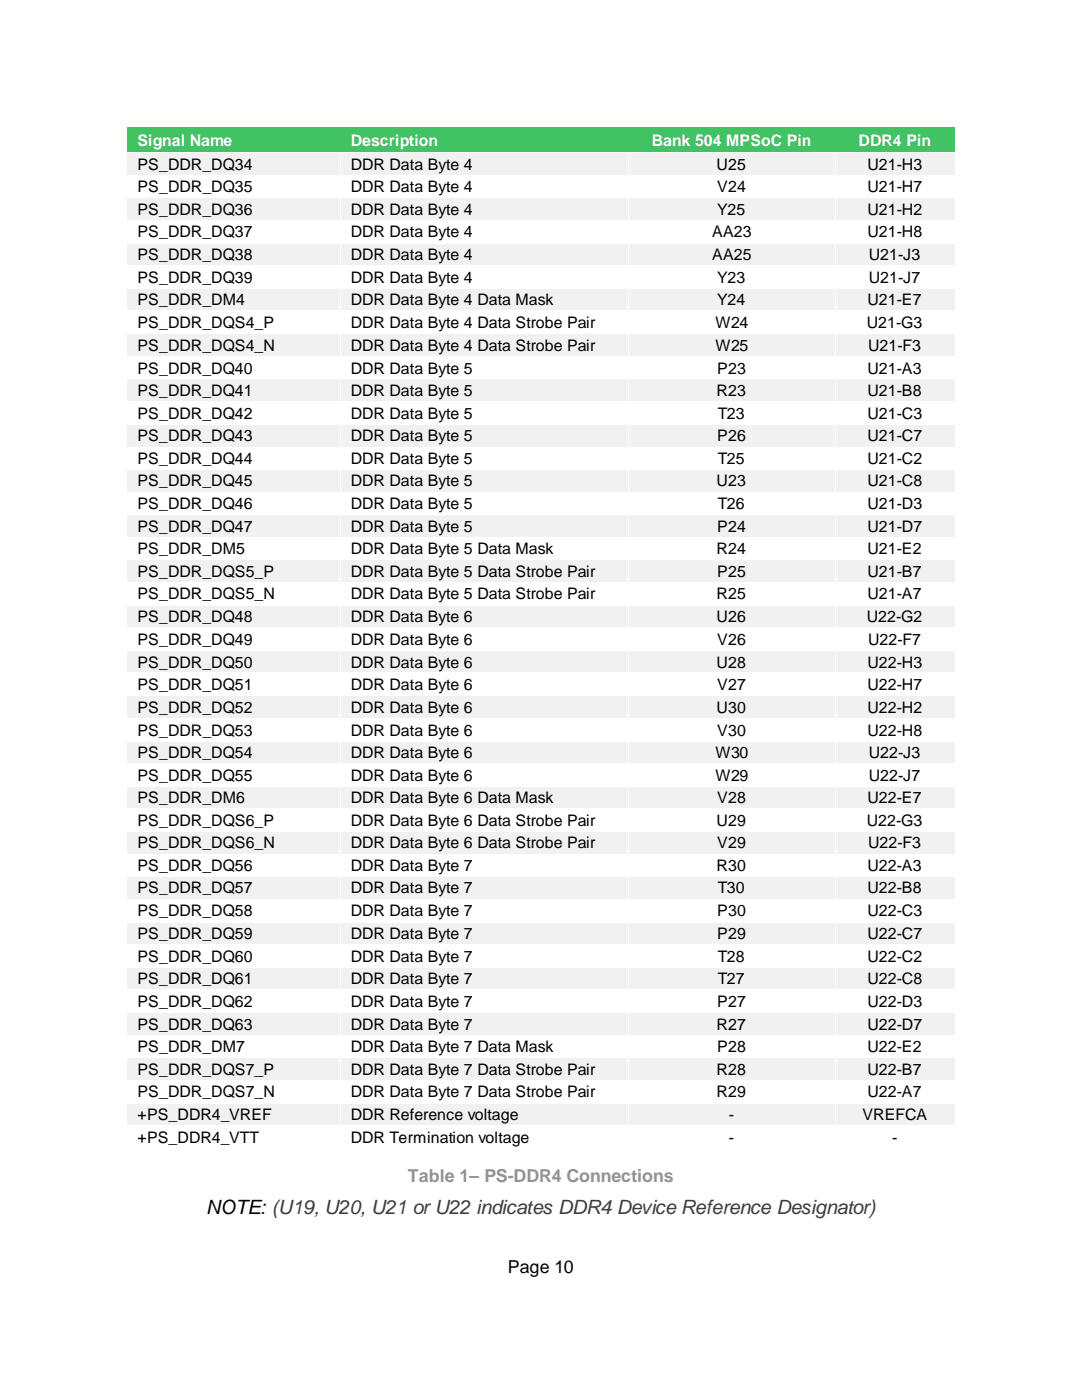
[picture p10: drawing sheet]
<svg xmlns="http://www.w3.org/2000/svg" width="216mm" height="279mm" viewBox="0 0 216 279" stroke-linecap="round" stroke-linejoin="round" font-family="sans-serif">
<defs><g id="words">
<text font-size="3.9" x="41.1" y="242.2">NOTE: (U19, U20, U21 or U22 indicates DDR4 Device Reference Designator)</text>
<text font-size="3.6" fill="#929292" x="81.4" y="235.8">Table 1– PS-DDR4 Connections</text>
<text font-size="3.6" x="101.3" y="254.1">Page 10</text>
<g font-size="3.2" fill="#fff">
<text x="27.4" y="29.1">Signal Name</text>
<text x="70" y="29.1">Description</text>
<text x="130" y="29.1">Bank 504 MPSoC Pin</text>
<text x="171.3" y="29.1">DDR4 Pin</text>
</g>
<g font-size="3.2">
<text x="27.4" y="33.9">PS_DDR_DQ34</text>
<text x="70" y="33.9">DDR Data Byte 4</text>
<text x="143" y="33.9">U25</text>
<text x="173.1" y="33.9">U21-H3</text>
<text x="27.4" y="38.4">PS_DDR_DQ35</text>
<text x="70" y="38.4">DDR Data Byte 4</text>
<text x="143.1" y="38.4">V24</text>
<text x="173.1" y="38.4">U21-H7</text>
<text x="27.4" y="42.9">PS_DDR_DQ36</text>
<text x="27.4" y="47.4">PS_DDR_DQ37</text>
<text x="70" y="42.9">DDR Data Byte 4</text>
<text x="70" y="47.4">DDR Data Byte 4</text>
<text x="142.1" y="47.4">AA23</text>
<text x="143.1" y="42.9">Y25</text>
<text x="173.1" y="42.9">U21-H2</text>
<text x="173.1" y="47.4">U21-H8</text>
<text x="27.4" y="51.9">PS_DDR_DQ38</text>
<text x="70" y="51.9">DDR Data Byte 4</text>
<text x="142.1" y="51.9">AA25</text>
<text x="173.4" y="51.9">U21-J3</text>
<text x="27.4" y="56.4">PS_DDR_DQ39</text>
<text x="70" y="56.4">DDR Data Byte 4</text>
<text x="143.1" y="56.4">Y23</text>
<text x="173.4" y="56.4">U21-J7</text>
<text x="27.4" y="61">PS_DDR_DM4</text>
<text x="27.4" y="65.5">PS_DDR_DQS4_P</text>
<text x="70" y="61">DDR Data Byte 4 Data Mask</text>
<text x="70" y="65.5">DDR Data Byte 4 Data Strobe Pair</text>
<text x="142.7" y="65.5">W24</text>
<text x="143.1" y="61">Y24</text>
<text x="173" y="65.5">U21-G3</text>
<text x="173.1" y="61">U21-E7</text>
<text x="27.4" y="70">PS_DDR_DQS4_N</text>
<text x="70" y="70">DDR Data Byte 4 Data Strobe Pair</text>
<text x="142.7" y="70">W25</text>
<text x="173.2" y="70">U21-F3</text>
<text x="27.4" y="74.5">PS_DDR_DQ40</text>
<text x="70" y="74.5">DDR Data Byte 5</text>
<text x="143.1" y="74.5">P23</text>
<text x="173.1" y="74.5">U21-A3</text>
<text x="27.4" y="79">PS_DDR_DQ41</text>
<text x="27.4" y="83.6">PS_DDR_DQ42</text>
<text x="70" y="79">DDR Data Byte 5</text>
<text x="70" y="83.6">DDR Data Byte 5</text>
<text x="143" y="79">R23</text>
<text x="143.3" y="83.6">T23</text>
<text x="173.1" y="79">U21-B8</text>
<text x="173.1" y="83.6">U21-C3</text>
<text x="27.4" y="88">PS_DDR_DQ43</text>
<text x="70" y="88">DDR Data Byte 5</text>
<text x="143.1" y="88">P26</text>
<text x="173.1" y="88">U21-C7</text>
<text x="27.4" y="92.6">PS_DDR_DQ44</text>
<text x="70" y="92.6">DDR Data Byte 5</text>
<text x="143.3" y="92.6">T25</text>
<text x="173.1" y="92.6">U21-C2</text>
<text x="27.4" y="97">PS_DDR_DQ45</text>
<text x="27.4" y="101.6">PS_DDR_DQ46</text>
<text x="70" y="97">DDR Data Byte 5</text>
<text x="70" y="101.6">DDR Data Byte 5</text>
<text x="143" y="97">U23</text>
<text x="143.3" y="101.6">T26</text>
<text x="173.1" y="97">U21-C8</text>
<text x="173.1" y="101.6">U21-D3</text>
<text x="27.4" y="106.2">PS_DDR_DQ47</text>
<text x="70" y="106.2">DDR Data Byte 5</text>
<text x="143.1" y="106.2">P24</text>
<text x="173.1" y="106.2">U21-D7</text>
<text x="27.4" y="110.6">PS_DDR_DM5</text>
<text x="70" y="110.6">DDR Data Byte 5 Data Mask</text>
<text x="143" y="110.6">R24</text>
<text x="173.1" y="110.6">U21-E2</text>
<text x="27.4" y="115.2">PS_DDR_DQS5_P</text>
<text x="27.4" y="119.6">PS_DDR_DQS5_N</text>
<text x="70" y="115.2">DDR Data Byte 5 Data Strobe Pair</text>
<text x="70" y="119.6">DDR Data Byte 5 Data Strobe Pair</text>
<text x="143" y="119.6">R25</text>
<text x="143.1" y="115.2">P25</text>
<text x="173.1" y="115.2">U21-B7</text>
<text x="173.1" y="119.6">U21-A7</text>
<text x="27.4" y="124.2">PS_DDR_DQ48</text>
<text x="70" y="124.2">DDR Data Byte 6</text>
<text x="143" y="124.2">U26</text>
<text x="173" y="124.2">U22-G2</text>
<text x="27.4" y="128.7">PS_DDR_DQ49</text>
<text x="70" y="128.7">DDR Data Byte 6</text>
<text x="143.1" y="128.7">V26</text>
<text x="173.2" y="128.7">U22-F7</text>
<text x="27.4" y="133.2">PS_DDR_DQ50</text>
<text x="27.4" y="137.7">PS_DDR_DQ51</text>
<text x="70" y="133.2">DDR Data Byte 6</text>
<text x="70" y="137.7">DDR Data Byte 6</text>
<text x="143" y="133.2">U28</text>
<text x="143.1" y="137.7">V27</text>
<text x="173.1" y="133.2">U22-H3</text>
<text x="173.1" y="137.7">U22-H7</text>
<text x="27.4" y="142.2">PS_DDR_DQ52</text>
<text x="70" y="142.2">DDR Data Byte 6</text>
<text x="143" y="142.2">U30</text>
<text x="173.1" y="142.2">U22-H2</text>
<text x="27.4" y="146.8">PS_DDR_DQ53</text>
<text x="70" y="146.8">DDR Data Byte 6</text>
<text x="143.1" y="146.8">V30</text>
<text x="173.1" y="146.8">U22-H8</text>
<text x="27.4" y="151.3">PS_DDR_DQ54</text>
<text x="27.4" y="155.8">PS_DDR_DQ55</text>
<text x="70" y="151.3">DDR Data Byte 6</text>
<text x="70" y="155.8">DDR Data Byte 6</text>
<text x="142.7" y="151.3">W30</text>
<text x="142.7" y="155.8">W29</text>
<text x="173.4" y="151.3">U22-J3</text>
<text x="173.4" y="155.8">U22-J7</text>
<text x="27.4" y="160.3">PS_DDR_DM6</text>
<text x="70" y="160.3">DDR Data Byte 6 Data Mask</text>
<text x="143.1" y="160.3">V28</text>
<text x="173.1" y="160.3">U22-E7</text>
<text x="27.4" y="164.8">PS_DDR_DQS6_P</text>
<text x="70" y="164.8">DDR Data Byte 6 Data Strobe Pair</text>
<text x="143" y="164.8">U29</text>
<text x="173" y="164.8">U22-G3</text>
<text x="27.4" y="169.3">PS_DDR_DQS6_N</text>
<text x="27.4" y="173.9">PS_DDR_DQ56</text>
<text x="70" y="169.3">DDR Data Byte 6 Data Strobe Pair</text>
<text x="70" y="173.9">DDR Data Byte 7</text>
<text x="143" y="173.9">R30</text>
<text x="143.1" y="169.3">V29</text>
<text x="173.1" y="173.9">U22-A3</text>
<text x="173.2" y="169.3">U22-F3</text>
<text x="27.4" y="178.3">PS_DDR_DQ57</text>
<text x="70" y="178.3">DDR Data Byte 7</text>
<text x="143.3" y="178.3">T30</text>
<text x="173.1" y="178.3">U22-B8</text>
<text x="27.4" y="182.9">PS_DDR_DQ58</text>
<text x="70" y="182.9">DDR Data Byte 7</text>
<text x="143.1" y="182.9">P30</text>
<text x="173.1" y="182.9">U22-C3</text>
<text x="27.4" y="187.5">PS_DDR_DQ59</text>
<text x="27.4" y="191.9">PS_DDR_DQ60</text>
<text x="70" y="187.5">DDR Data Byte 7</text>
<text x="70" y="191.9">DDR Data Byte 7</text>
<text x="143.1" y="187.5">P29</text>
<text x="143.3" y="191.9">T28</text>
<text x="173.1" y="187.5">U22-C7</text>
<text x="173.1" y="191.9">U22-C2</text>
<text x="27.4" y="196.5">PS_DDR_DQ61</text>
<text x="70" y="196.5">DDR Data Byte 7</text>
<text x="143.3" y="196.5">T27</text>
<text x="173.1" y="196.5">U22-C8</text>
<text x="27.4" y="200.9">PS_DDR_DQ62</text>
<text x="70" y="200.9">DDR Data Byte 7</text>
<text x="143.1" y="200.9">P27</text>
<text x="173.1" y="200.9">U22-D3</text>
<text x="27.4" y="205.5">PS_DDR_DQ63</text>
<text x="27.4" y="209.9">PS_DDR_DM7</text>
<text x="70" y="205.5">DDR Data Byte 7</text>
<text x="70" y="209.9">DDR Data Byte 7 Data Mask</text>
<text x="143" y="205.5">R27</text>
<text x="143.1" y="209.9">P28</text>
<text x="173.1" y="205.5">U22-D7</text>
<text x="173.1" y="209.9">U22-E2</text>
<text x="27.4" y="214.5">PS_DDR_DQS7_P</text>
<text x="70" y="214.5">DDR Data Byte 7 Data Strobe Pair</text>
<text x="143" y="214.5">R28</text>
<text x="173.1" y="214.5">U22-B7</text>
<text x="27.4" y="218.9">PS_DDR_DQS7_N</text>
<text x="70" y="218.9">DDR Data Byte 7 Data Strobe Pair</text>
<text x="143" y="218.9">R29</text>
<text x="173.1" y="218.9">U22-A7</text>
<text x="27.4" y="223.5">+PS_DDR4_VREF</text>
<text x="70" y="223.5">DDR Reference voltage</text>
<text x="145.4" y="223.5">-</text>
<text x="172.1" y="223.5">VREFCA</text>
<text x="27.4" y="228.1">+PS_DDR4_VTT</text>
<text x="70" y="228.1">DDR Termination voltage</text>
<text x="145.4" y="228.1">-</text>
<text x="178.1" y="228.1">-</text>
</g>
</g></defs>
<g fill="#41c363">
<path d="M25.4 25.4h42.5v5h-42.5z" fill-rule="evenodd"/>
<path d="M67.9 25.4h57.6v5h-57.6z" fill-rule="evenodd"/>
<path d="M125.5 25.4h41.3v5h-41.3z" fill-rule="evenodd"/>
<path d="M166.8 25.4h23.7v5h-23.7z" fill-rule="evenodd"/>
</g>
<g fill="#41c363">
<path d="M27.4 25.4h38.5v5h-38.5z"/>
<path d="M70 25.4h53.4v5h-53.4z"/>
<path d="M127.4 25.4h37.3v5h-37.3z"/>
<path d="M168.7 25.4h19.8v5h-19.8z"/>
</g>
<g fill="#f1f1f1">
<path d="M25.4 30.6h42.5v4.3h-42.5z" fill-rule="evenodd"/>
<path d="M68.1 30.6h57.2v4.3h-57.2z" fill-rule="evenodd"/>
<path d="M125.5 30.6h41.1v4.3h-41.1z" fill-rule="evenodd"/>
<path d="M166.8 30.6h23.7v4.3h-23.7z" fill-rule="evenodd"/>
</g>
<g fill="#f1f1f1">
<path d="M27.4 30.6h38.5v4.3h-38.5z"/>
<path d="M70 30.6h53.4v4.3h-53.4z"/>
<path d="M127.4 30.6h37.3v4.3h-37.3z"/>
<path d="M168.7 30.6h19.8v4.3h-19.8z"/>
</g>
<g fill="#fff">
<path d="M25.4 30.4h42.4v.1h-42.4z"/>
<path d="M67.8 30.4l.1 .1z"/>
<path d="M67.9 30.4l.2 .1z"/>
<path d="M68.1 30.4h57.2v.1h-57.2z"/>
<path d="M125.3 30.4l.2 .1z"/>
<path d="M125.5 30.4l.1 .1z"/>
<path d="M125.6 30.4h41v.1h-41z"/>
<path d="M166.6 30.4l.2 .1z"/>
<path d="M166.8 30.4l.1 .1z"/>
<path d="M166.9 30.4h23.6v.1h-23.6z"/>
<path d="M67.8 30.5h.1v4.4h-.1z"/>
<path d="M125.3 30.5h.2v4.4h-.2z"/>
<path d="M166.6 30.5h.2v4.4h-.2z"/>
<path d="M27.4 35.1h38.5v4.3h-38.5z"/>
<path d="M70 35.1h53.4v4.3h-53.4z"/>
<path d="M127.4 35.1h37.3v4.3h-37.3z"/>
<path d="M168.7 35.1h19.8v4.3h-19.8z"/>
<path d="M25.4 34.9h42.4v.2h-42.4z"/>
<path d="M67.8 34.9l.1 .2z"/>
<path d="M67.9 34.9h57.4v.2h-57.4z"/>
<path d="M125.3 34.9l.2 .2z"/>
<path d="M125.5 34.9h41.1v.2h-41.1z"/>
<path d="M166.6 34.9l.2 .2z"/>
<path d="M166.8 34.9h23.7v.2h-23.7z"/>
<path d="M67.8 35.1h.1v4.3h-.1z"/>
<path d="M125.3 35.1h.2v4.3h-.2z"/>
<path d="M166.6 35.1h.2v4.3h-.2z"/>
</g>
<g fill="#fff">
<path d="M25.4 35.1h42.5v4.3h-42.5z" fill-rule="evenodd"/>
<path d="M68.1 35.1h57.2v4.3h-57.2z" fill-rule="evenodd"/>
<path d="M125.5 35.1h41.1v4.3h-41.1z" fill-rule="evenodd"/>
<path d="M166.8 35.1h23.7v4.3h-23.7z" fill-rule="evenodd"/>
</g>
<g fill="#f1f1f1">
<path d="M25.4 39.6h42.5v4.3h-42.5z" fill-rule="evenodd"/>
<path d="M68.1 39.6h57.2v4.3h-57.2z" fill-rule="evenodd"/>
<path d="M125.5 39.6h41.1v4.3h-41.1z" fill-rule="evenodd"/>
<path d="M166.8 39.6h23.7v4.3h-23.7z" fill-rule="evenodd"/>
</g>
<g fill="#f1f1f1">
<path d="M27.4 39.6h38.5v4.3h-38.5z"/>
<path d="M70 39.6h53.4v4.3h-53.4z"/>
<path d="M127.4 39.6h37.3v4.3h-37.3z"/>
<path d="M168.7 39.6h19.8v4.3h-19.8z"/>
</g>
<g fill="#fff">
<path d="M25.4 39.4h42.4v.1h-42.4z"/>
<path d="M67.8 39.4l.1 .1z"/>
<path d="M67.9 39.4h57.4v.1h-57.4z"/>
<path d="M125.3 39.4l.2 .1z"/>
<path d="M125.5 39.4h41.1v.1h-41.1z"/>
<path d="M166.6 39.4l.2 .1z"/>
<path d="M166.8 39.4h23.7v.1h-23.7z"/>
<path d="M67.8 39.5h.1v4.4h-.1z"/>
<path d="M125.3 39.5h.2v4.4h-.2z"/>
<path d="M166.6 39.5h.2v4.4h-.2z"/>
<path d="M27.4 44.1h38.5v4.4h-38.5z"/>
<path d="M70 44.1h53.4v4.4h-53.4z"/>
<path d="M127.4 44.1h37.3v4.4h-37.3z"/>
<path d="M168.7 44.1h19.8v4.4h-19.8z"/>
<path d="M25.4 43.9h42.4v.2h-42.4z"/>
<path d="M67.8 43.9l.1 .2z"/>
<path d="M67.9 43.9h57.4v.2h-57.4z"/>
<path d="M125.3 43.9l.2 .2z"/>
<path d="M125.5 43.9h41.1v.2h-41.1z"/>
<path d="M166.6 43.9l.2 .2z"/>
<path d="M166.8 43.9h23.7v.2h-23.7z"/>
<path d="M67.8 44.1h.1v4.4h-.1z"/>
<path d="M125.3 44.1h.2v4.4h-.2z"/>
<path d="M166.6 44.1h.2v4.4h-.2z"/>
</g>
<g fill="#fff">
<path d="M25.4 44.1h42.5v4.4h-42.5z" fill-rule="evenodd"/>
<path d="M68.1 44.1h57.2v4.4h-57.2z" fill-rule="evenodd"/>
<path d="M125.5 44.1h41.1v4.4h-41.1z" fill-rule="evenodd"/>
<path d="M166.8 44.1h23.7v4.4h-23.7z" fill-rule="evenodd"/>
</g>
<g fill="#f1f1f1">
<path d="M25.4 48.6h42.5v4.4h-42.5z" fill-rule="evenodd"/>
<path d="M68.1 48.6h57.2v4.4h-57.2z" fill-rule="evenodd"/>
<path d="M125.5 48.6h41.1v4.4h-41.1z" fill-rule="evenodd"/>
<path d="M166.8 48.6h23.7v4.4h-23.7z" fill-rule="evenodd"/>
</g>
<g fill="#f1f1f1">
<path d="M27.4 48.6h38.5v4.4h-38.5z"/>
<path d="M70 48.6h53.4v4.4h-53.4z"/>
<path d="M127.4 48.6h37.3v4.4h-37.3z"/>
<path d="M168.7 48.6h19.8v4.4h-19.8z"/>
</g>
<g fill="#fff">
<path d="M25.4 48.5h42.4v.1h-42.4z"/>
<path d="M67.8 48.5l.1 .1z"/>
<path d="M67.9 48.5h57.4v.1h-57.4z"/>
<path d="M125.3 48.5l.2 .1z"/>
<path d="M125.5 48.5h41.1v.1h-41.1z"/>
<path d="M166.6 48.5l.2 .1z"/>
<path d="M166.8 48.5h23.7v.1h-23.7z"/>
<path d="M67.8 48.6h.1v4.4h-.1z"/>
<path d="M125.3 48.6h.2v4.4h-.2z"/>
<path d="M166.6 48.6h.2v4.4h-.2z"/>
<path d="M27.4 53.1h38.5v4.4h-38.5z"/>
<path d="M70 53.1h53.4v4.4h-53.4z"/>
<path d="M127.4 53.1h37.3v4.4h-37.3z"/>
<path d="M168.7 53.1h19.8v4.4h-19.8z"/>
<path d="M25.4 53h42.4v.1h-42.4z"/>
<path d="M67.8 53l.1 .1z"/>
<path d="M67.9 53h57.4v.1h-57.4z"/>
<path d="M125.3 53l.2 .1z"/>
<path d="M125.5 53h41.1v.1h-41.1z"/>
<path d="M166.6 53l.2 .1z"/>
<path d="M166.8 53h23.7v.1h-23.7z"/>
<path d="M67.8 53.1h.1v4.4h-.1z"/>
<path d="M125.3 53.1h.2v4.4h-.2z"/>
<path d="M166.6 53.1h.2v4.4h-.2z"/>
</g>
<g fill="#fff">
<path d="M25.4 53.1h42.5v4.4h-42.5z" fill-rule="evenodd"/>
<path d="M68.1 53.1h57.2v4.4h-57.2z" fill-rule="evenodd"/>
<path d="M125.5 53.1h41.1v4.4h-41.1z" fill-rule="evenodd"/>
<path d="M166.8 53.1h23.7v4.4h-23.7z" fill-rule="evenodd"/>
</g>
<g fill="#f1f1f1">
<path d="M25.4 57.7h42.5v4.3h-42.5z" fill-rule="evenodd"/>
<path d="M68.1 57.7h57.2v4.3h-57.2z" fill-rule="evenodd"/>
<path d="M125.5 57.7h41.1v4.3h-41.1z" fill-rule="evenodd"/>
<path d="M166.8 57.7h23.7v4.3h-23.7z" fill-rule="evenodd"/>
</g>
<g fill="#f1f1f1">
<path d="M27.4 57.7h38.5v4.3h-38.5z"/>
<path d="M70 57.7h53.4v4.3h-53.4z"/>
<path d="M127.4 57.7h37.3v4.3h-37.3z"/>
<path d="M168.7 57.7h19.8v4.3h-19.8z"/>
</g>
<g fill="#fff">
<path d="M25.4 57.5h42.4v.2h-42.4z"/>
<path d="M67.8 57.5l.1 .2z"/>
<path d="M67.9 57.5h57.4v.2h-57.4z"/>
<path d="M125.3 57.5l.2 .2z"/>
<path d="M125.5 57.5h41.1v.2h-41.1z"/>
<path d="M166.6 57.5l.2 .2z"/>
<path d="M166.8 57.5h23.7v.2h-23.7z"/>
<path d="M67.8 57.7h.1v4.3h-.1z"/>
<path d="M125.3 57.7h.2v4.3h-.2z"/>
<path d="M166.6 57.7h.2v4.3h-.2z"/>
<path d="M27.4 62.2h38.5v4.3h-38.5z"/>
<path d="M70 62.2h53.4v4.3h-53.4z"/>
<path d="M127.4 62.2h37.3v4.3h-37.3z"/>
<path d="M168.7 62.2h19.8v4.3h-19.8z"/>
<path d="M25.4 62h42.4v.1h-42.4z"/>
<path d="M67.8 62l.1 .1z"/>
<path d="M67.9 62h57.4v.1h-57.4z"/>
<path d="M125.3 62l.2 .1z"/>
<path d="M125.5 62h41.1v.1h-41.1z"/>
<path d="M166.6 62l.2 .1z"/>
<path d="M166.8 62h23.7v.1h-23.7z"/>
<path d="M67.8 62.1h.1v4.4h-.1z"/>
<path d="M125.3 62.1h.2v4.4h-.2z"/>
<path d="M166.6 62.1h.2v4.4h-.2z"/>
</g>
<g fill="#fff">
<path d="M25.4 62.2h42.5v4.3h-42.5z" fill-rule="evenodd"/>
<path d="M68.1 62.2h57.2v4.3h-57.2z" fill-rule="evenodd"/>
<path d="M125.5 62.2h41.1v4.3h-41.1z" fill-rule="evenodd"/>
<path d="M166.8 62.2h23.7v4.3h-23.7z" fill-rule="evenodd"/>
</g>
<g fill="#f1f1f1">
<path d="M25.4 66.7h42.5v4.3h-42.5z" fill-rule="evenodd"/>
<path d="M68.1 66.7h57.2v4.3h-57.2z" fill-rule="evenodd"/>
<path d="M125.5 66.7h41.1v4.3h-41.1z" fill-rule="evenodd"/>
<path d="M166.8 66.7h23.7v4.3h-23.7z" fill-rule="evenodd"/>
</g>
<g fill="#f1f1f1">
<path d="M27.4 66.7h38.5v4.3h-38.5z"/>
<path d="M70 66.7h53.4v4.3h-53.4z"/>
<path d="M127.4 66.7h37.3v4.3h-37.3z"/>
<path d="M168.7 66.7h19.8v4.3h-19.8z"/>
</g>
<g fill="#fff">
<path d="M25.4 66.5h42.4v.2h-42.4z"/>
<path d="M67.8 66.5l.1 .2z"/>
<path d="M67.9 66.5h57.4v.2h-57.4z"/>
<path d="M125.3 66.5l.2 .2z"/>
<path d="M125.5 66.5h41.1v.2h-41.1z"/>
<path d="M166.6 66.5l.2 .2z"/>
<path d="M166.8 66.5h23.7v.2h-23.7z"/>
<path d="M67.8 66.7h.1v4.3h-.1z"/>
<path d="M125.3 66.7h.2v4.3h-.2z"/>
<path d="M166.6 66.7h.2v4.3h-.2z"/>
<path d="M27.4 71.2h38.5v4.4h-38.5z"/>
<path d="M70 71.2h53.4v4.4h-53.4z"/>
<path d="M127.4 71.2h37.3v4.4h-37.3z"/>
<path d="M168.7 71.2h19.8v4.4h-19.8z"/>
<path d="M25.4 71h42.4v.1h-42.4z"/>
<path d="M67.8 71l.1 .1z"/>
<path d="M67.9 71h57.4v.1h-57.4z"/>
<path d="M125.3 71l.2 .1z"/>
<path d="M125.5 71h41.1v.1h-41.1z"/>
<path d="M166.6 71l.2 .1z"/>
<path d="M166.8 71h23.7v.1h-23.7z"/>
<path d="M67.8 71.1h.1v4.5h-.1z"/>
<path d="M125.3 71.1h.2v4.5h-.2z"/>
<path d="M166.6 71.1h.2v4.5h-.2z"/>
</g>
<g fill="#fff">
<path d="M25.4 71.2h42.5v4.4h-42.5z" fill-rule="evenodd"/>
<path d="M68.1 71.2h57.2v4.4h-57.2z" fill-rule="evenodd"/>
<path d="M125.5 71.2h41.1v4.4h-41.1z" fill-rule="evenodd"/>
<path d="M166.8 71.2h23.7v4.4h-23.7z" fill-rule="evenodd"/>
</g>
<g fill="#f1f1f1">
<path d="M25.4 75.7h42.5v4.3h-42.5z" fill-rule="evenodd"/>
<path d="M68.1 75.7h57.2v4.3h-57.2z" fill-rule="evenodd"/>
<path d="M125.5 75.7h41.1v4.3h-41.1z" fill-rule="evenodd"/>
<path d="M166.8 75.7h23.7v4.3h-23.7z" fill-rule="evenodd"/>
</g>
<g fill="#f1f1f1">
<path d="M27.4 75.7h38.5v4.3h-38.5z"/>
<path d="M70 75.7h53.4v4.3h-53.4z"/>
<path d="M127.4 75.7h37.3v4.3h-37.3z"/>
<path d="M168.7 75.7h19.8v4.3h-19.8z"/>
</g>
<g fill="#fff">
<path d="M25.4 75.6h42.4v.1h-42.4z"/>
<path d="M67.8 75.6l.1 .1z"/>
<path d="M67.9 75.6h57.4v.1h-57.4z"/>
<path d="M125.3 75.6l.2 .1z"/>
<path d="M125.5 75.6h41.1v.1h-41.1z"/>
<path d="M166.6 75.6l.2 .1z"/>
<path d="M166.8 75.6h23.7v.1h-23.7z"/>
<path d="M67.8 75.7h.1v4.3h-.1z"/>
<path d="M125.3 75.7h.2v4.3h-.2z"/>
<path d="M166.6 75.7h.2v4.3h-.2z"/>
<path d="M27.4 80.3h38.5v4.3h-38.5z"/>
<path d="M70 80.3h53.4v4.3h-53.4z"/>
<path d="M127.4 80.3h37.3v4.3h-37.3z"/>
<path d="M168.7 80.3h19.8v4.3h-19.8z"/>
<path d="M25.4 80h42.4v.1h-42.4z"/>
<path d="M67.8 80l.1 .1z"/>
<path d="M67.9 80h57.4v.1h-57.4z"/>
<path d="M125.3 80l.2 .1z"/>
<path d="M125.5 80h41.1v.1h-41.1z"/>
<path d="M166.6 80l.2 .1z"/>
<path d="M166.8 80h23.7v.1h-23.7z"/>
<path d="M67.8 80.1h.1v4.5h-.1z"/>
<path d="M125.3 80.1h.2v4.5h-.2z"/>
<path d="M166.6 80.1h.2v4.5h-.2z"/>
</g>
<g fill="#fff">
<path d="M25.4 80.3h42.5v4.3h-42.5z" fill-rule="evenodd"/>
<path d="M68.1 80.3h57.2v4.3h-57.2z" fill-rule="evenodd"/>
<path d="M125.5 80.3h41.1v4.3h-41.1z" fill-rule="evenodd"/>
<path d="M166.8 80.3h23.7v4.3h-23.7z" fill-rule="evenodd"/>
</g>
<g fill="#f1f1f1">
<path d="M25.4 84.7h42.5v4.5h-42.5z" fill-rule="evenodd"/>
<path d="M68.1 84.7h57.2v4.5h-57.2z" fill-rule="evenodd"/>
<path d="M125.5 84.7h41.1v4.5h-41.1z" fill-rule="evenodd"/>
<path d="M166.8 84.7h23.7v4.5h-23.7z" fill-rule="evenodd"/>
</g>
<g fill="#f1f1f1">
<path d="M27.4 84.7h38.5v4.5h-38.5z"/>
<path d="M70 84.7h53.4v4.5h-53.4z"/>
<path d="M127.4 84.7h37.3v4.5h-37.3z"/>
<path d="M168.7 84.7h19.8v4.5h-19.8z"/>
</g>
<g fill="#fff">
<path d="M25.4 84.6h42.4v.1h-42.4z"/>
<path d="M67.8 84.6l.1 .1z"/>
<path d="M67.9 84.6h57.4v.1h-57.4z"/>
<path d="M125.3 84.6l.2 .1z"/>
<path d="M125.5 84.6h41.1v.1h-41.1z"/>
<path d="M166.6 84.6l.2 .1z"/>
<path d="M166.8 84.6h23.7v.1h-23.7z"/>
<path d="M67.8 84.7h.1v4.5h-.1z"/>
<path d="M125.3 84.7h.2v4.5h-.2z"/>
<path d="M166.6 84.7h.2v4.5h-.2z"/>
<path d="M27.4 89.3h38.5v4.3h-38.5z"/>
<path d="M70 89.3h53.4v4.3h-53.4z"/>
<path d="M127.4 89.3h37.3v4.3h-37.3z"/>
<path d="M168.7 89.3h19.8v4.3h-19.8z"/>
<path d="M25.4 89.2h42.4v.1h-42.4z"/>
<path d="M67.8 89.2l.1 .1z"/>
<path d="M67.9 89.2h57.4v.1h-57.4z"/>
<path d="M125.3 89.2l.2 .1z"/>
<path d="M125.5 89.2h41.1v.1h-41.1z"/>
<path d="M166.6 89.2l.2 .1z"/>
<path d="M166.8 89.2h23.7v.1h-23.7z"/>
<path d="M67.8 89.3h.1v4.3h-.1z"/>
<path d="M125.3 89.3h.2v4.3h-.2z"/>
<path d="M166.6 89.3h.2v4.3h-.2z"/>
</g>
<g fill="#fff">
<path d="M25.4 89.3h42.5v4.3h-42.5z" fill-rule="evenodd"/>
<path d="M68.1 89.3h57.2v4.3h-57.2z" fill-rule="evenodd"/>
<path d="M125.5 89.3h41.1v4.3h-41.1z" fill-rule="evenodd"/>
<path d="M166.8 89.3h23.7v4.3h-23.7z" fill-rule="evenodd"/>
</g>
<g fill="#f1f1f1">
<path d="M25.4 93.7h42.5v4.5h-42.5z" fill-rule="evenodd"/>
<path d="M68.1 93.7h57.2v4.5h-57.2z" fill-rule="evenodd"/>
<path d="M125.5 93.7h41.1v4.5h-41.1z" fill-rule="evenodd"/>
<path d="M166.8 93.7h23.7v4.5h-23.7z" fill-rule="evenodd"/>
</g>
<g fill="#f1f1f1">
<path d="M27.4 93.7h38.5v4.5h-38.5z"/>
<path d="M70 93.7h53.4v4.5h-53.4z"/>
<path d="M127.4 93.7h37.3v4.5h-37.3z"/>
<path d="M168.7 93.7h19.8v4.5h-19.8z"/>
</g>
<g fill="#fff">
<path d="M25.4 93.6h42.4v.1h-42.4z"/>
<path d="M67.8 93.6l.1 .1z"/>
<path d="M67.9 93.6h57.4v.1h-57.4z"/>
<path d="M125.3 93.6l.2 .1z"/>
<path d="M125.5 93.6h41.1v.1h-41.1z"/>
<path d="M166.6 93.6l.2 .1z"/>
<path d="M166.8 93.6h23.7v.1h-23.7z"/>
<path d="M67.8 93.7h.1v4.5h-.1z"/>
<path d="M125.3 93.7h.2v4.5h-.2z"/>
<path d="M166.6 93.7h.2v4.5h-.2z"/>
<path d="M27.4 98.3h38.5v4.3h-38.5z"/>
<path d="M70 98.3h53.4v4.3h-53.4z"/>
<path d="M127.4 98.3h37.3v4.3h-37.3z"/>
<path d="M168.7 98.3h19.8v4.3h-19.8z"/>
<path d="M25.4 98.2h42.4v.1h-42.4z"/>
<path d="M67.8 98.2l.1 .1z"/>
<path d="M67.9 98.2h57.4v.1h-57.4z"/>
<path d="M125.3 98.2l.2 .1z"/>
<path d="M125.5 98.2h41.1v.1h-41.1z"/>
<path d="M166.6 98.2l.2 .1z"/>
<path d="M166.8 98.2h23.7v.1h-23.7z"/>
<path d="M67.8 98.3h.1v4.3h-.1z"/>
<path d="M125.3 98.3h.2v4.3h-.2z"/>
<path d="M166.6 98.3h.2v4.3h-.2z"/>
</g>
<g fill="#fff">
<path d="M25.4 98.3h42.5v4.3h-42.5z" fill-rule="evenodd"/>
<path d="M68.1 98.3h57.2v4.3h-57.2z" fill-rule="evenodd"/>
<path d="M125.5 98.3h41.1v4.3h-41.1z" fill-rule="evenodd"/>
<path d="M166.8 98.3h23.7v4.3h-23.7z" fill-rule="evenodd"/>
</g>
<g fill="#f1f1f1">
<path d="M25.4 102.9h42.5v4.3h-42.5z" fill-rule="evenodd"/>
<path d="M68.1 102.9h57.2v4.3h-57.2z" fill-rule="evenodd"/>
<path d="M125.5 102.9h41.1v4.3h-41.1z" fill-rule="evenodd"/>
<path d="M166.8 102.9h23.7v4.3h-23.7z" fill-rule="evenodd"/>
</g>
<g fill="#f1f1f1">
<path d="M27.4 102.9h38.5v4.3h-38.5z"/>
<path d="M70 102.9h53.4v4.3h-53.4z"/>
<path d="M127.4 102.9h37.3v4.3h-37.3z"/>
<path d="M168.7 102.9h19.8v4.3h-19.8z"/>
</g>
<g fill="#fff">
<path d="M25.4 102.6h42.4v.1h-42.4z"/>
<path d="M67.8 102.6l.1 .1z"/>
<path d="M67.9 102.6h57.4v.1h-57.4z"/>
<path d="M125.3 102.6l.2 .1z"/>
<path d="M125.5 102.6h41.1v.1h-41.1z"/>
<path d="M166.6 102.6l.2 .1z"/>
<path d="M166.8 102.6h23.7v.1h-23.7z"/>
<path d="M67.8 102.7h.1v4.5h-.1z"/>
<path d="M125.3 102.7h.2v4.5h-.2z"/>
<path d="M166.6 102.7h.2v4.5h-.2z"/>
<path d="M27.4 107.3h38.5v4.3h-38.5z"/>
<path d="M70 107.3h53.4v4.3h-53.4z"/>
<path d="M127.4 107.3h37.3v4.3h-37.3z"/>
<path d="M168.7 107.3h19.8v4.3h-19.8z"/>
<path d="M25.4 107.2h42.4v.1h-42.4z"/>
<path d="M67.8 107.2l.1 .1z"/>
<path d="M67.9 107.2h57.4v.1h-57.4z"/>
<path d="M125.3 107.2l.2 .1z"/>
<path d="M125.5 107.2h41.1v.1h-41.1z"/>
<path d="M166.6 107.2l.2 .1z"/>
<path d="M166.8 107.2h23.7v.1h-23.7z"/>
<path d="M67.8 107.3h.1v4.3h-.1z"/>
<path d="M125.3 107.3h.2v4.3h-.2z"/>
<path d="M166.6 107.3h.2v4.3h-.2z"/>
</g>
<g fill="#fff">
<path d="M25.4 107.3h42.5v4.3h-42.5z" fill-rule="evenodd"/>
<path d="M68.1 107.3h57.2v4.3h-57.2z" fill-rule="evenodd"/>
<path d="M125.5 107.3h41.1v4.3h-41.1z" fill-rule="evenodd"/>
<path d="M166.8 107.3h23.7v4.3h-23.7z" fill-rule="evenodd"/>
</g>
<g fill="#f1f1f1">
<path d="M25.4 111.9h42.5v4.3h-42.5z" fill-rule="evenodd"/>
<path d="M68.1 111.9h57.2v4.3h-57.2z" fill-rule="evenodd"/>
<path d="M125.5 111.9h41.1v4.3h-41.1z" fill-rule="evenodd"/>
<path d="M166.8 111.9h23.7v4.3h-23.7z" fill-rule="evenodd"/>
</g>
<g fill="#f1f1f1">
<path d="M27.4 111.9h38.5v4.3h-38.5z"/>
<path d="M70 111.9h53.4v4.3h-53.4z"/>
<path d="M127.4 111.9h37.3v4.3h-37.3z"/>
<path d="M168.7 111.9h19.8v4.3h-19.8z"/>
</g>
<g fill="#fff">
<path d="M25.4 111.6h42.4v.2h-42.4z"/>
<path d="M67.8 111.6l.1 .2z"/>
<path d="M67.9 111.6h57.4v.2h-57.4z"/>
<path d="M125.3 111.6l.2 .2z"/>
<path d="M125.5 111.6h41.1v.2h-41.1z"/>
<path d="M166.6 111.6l.2 .2z"/>
<path d="M166.8 111.6h23.7v.2h-23.7z"/>
<path d="M67.8 111.8h.1v4.4h-.1z"/>
<path d="M125.3 111.8h.2v4.4h-.2z"/>
<path d="M166.6 111.8h.2v4.4h-.2z"/>
<path d="M27.4 116.3h38.5v4.4h-38.5z"/>
<path d="M70 116.3h53.4v4.4h-53.4z"/>
<path d="M127.4 116.3h37.3v4.4h-37.3z"/>
<path d="M168.7 116.3h19.8v4.4h-19.8z"/>
<path d="M25.4 116.2h42.4v.1h-42.4z"/>
<path d="M67.8 116.2l.1 .1z"/>
<path d="M67.9 116.2h57.4v.1h-57.4z"/>
<path d="M125.3 116.2l.2 .1z"/>
<path d="M125.5 116.2h41.1v.1h-41.1z"/>
<path d="M166.6 116.2l.2 .1z"/>
<path d="M166.8 116.2h23.7v.1h-23.7z"/>
<path d="M67.8 116.3h.1v4.4h-.1z"/>
<path d="M125.3 116.3h.2v4.4h-.2z"/>
<path d="M166.6 116.3h.2v4.4h-.2z"/>
</g>
<g fill="#fff">
<path d="M25.4 116.3h42.5v4.4h-42.5z" fill-rule="evenodd"/>
<path d="M68.1 116.3h57.2v4.4h-57.2z" fill-rule="evenodd"/>
<path d="M125.5 116.3h41.1v4.4h-41.1z" fill-rule="evenodd"/>
<path d="M166.8 116.3h23.7v4.4h-23.7z" fill-rule="evenodd"/>
</g>
<g fill="#f1f1f1">
<path d="M25.4 120.9h42.5v4.3h-42.5z" fill-rule="evenodd"/>
<path d="M68.1 120.9h57.2v4.3h-57.2z" fill-rule="evenodd"/>
<path d="M125.5 120.9h41.1v4.3h-41.1z" fill-rule="evenodd"/>
<path d="M166.8 120.9h23.7v4.3h-23.7z" fill-rule="evenodd"/>
</g>
<g fill="#f1f1f1">
<path d="M27.4 120.9h38.5v4.3h-38.5z"/>
<path d="M70 120.9h53.4v4.3h-53.4z"/>
<path d="M127.4 120.9h37.3v4.3h-37.3z"/>
<path d="M168.7 120.9h19.8v4.3h-19.8z"/>
</g>
<g fill="#fff">
<path d="M25.4 120.7h42.4v.1h-42.4z"/>
<path d="M67.8 120.7l.1 .1z"/>
<path d="M67.9 120.7h57.4v.1h-57.4z"/>
<path d="M125.3 120.7l.2 .1z"/>
<path d="M125.5 120.7h41.1v.1h-41.1z"/>
<path d="M166.6 120.7l.2 .1z"/>
<path d="M166.8 120.7h23.7v.1h-23.7z"/>
<path d="M67.8 120.8h.1v4.4h-.1z"/>
<path d="M125.3 120.8h.2v4.4h-.2z"/>
<path d="M166.6 120.8h.2v4.4h-.2z"/>
<path d="M27.4 125.3h38.5v4.5h-38.5z"/>
<path d="M70 125.3h53.4v4.5h-53.4z"/>
<path d="M127.4 125.3h37.3v4.5h-37.3z"/>
<path d="M168.7 125.3h19.8v4.5h-19.8z"/>
<path d="M25.4 125.2h42.4v.1h-42.4z"/>
<path d="M67.8 125.2l.1 .1z"/>
<path d="M67.9 125.2h57.4v.1h-57.4z"/>
<path d="M125.3 125.2l.2 .1z"/>
<path d="M125.5 125.2h41.1v.1h-41.1z"/>
<path d="M166.6 125.2l.2 .1z"/>
<path d="M166.8 125.2h23.7v.1h-23.7z"/>
<path d="M67.8 125.3h.1v4.5h-.1z"/>
<path d="M125.3 125.3h.2v4.5h-.2z"/>
<path d="M166.6 125.3h.2v4.5h-.2z"/>
</g>
<g fill="#fff">
<path d="M25.4 125.3h42.5v4.5h-42.5z" fill-rule="evenodd"/>
<path d="M68.1 125.3h57.2v4.5h-57.2z" fill-rule="evenodd"/>
<path d="M125.5 125.3h41.1v4.5h-41.1z" fill-rule="evenodd"/>
<path d="M166.8 125.3h23.7v4.5h-23.7z" fill-rule="evenodd"/>
</g>
<g fill="#f1f1f1">
<path d="M25.4 129.9h42.5v4.3h-42.5z" fill-rule="evenodd"/>
<path d="M68.1 129.9h57.2v4.3h-57.2z" fill-rule="evenodd"/>
<path d="M125.5 129.9h41.1v4.3h-41.1z" fill-rule="evenodd"/>
<path d="M166.8 129.9h23.7v4.3h-23.7z" fill-rule="evenodd"/>
</g>
<g fill="#f1f1f1">
<path d="M27.4 129.9h38.5v4.3h-38.5z"/>
<path d="M70 129.9h53.4v4.3h-53.4z"/>
<path d="M127.4 129.9h37.3v4.3h-37.3z"/>
<path d="M168.7 129.9h19.8v4.3h-19.8z"/>
</g>
<g fill="#fff">
<path d="M25.4 129.8h42.4v.1h-42.4z"/>
<path d="M67.8 129.8l.1 .1z"/>
<path d="M67.9 129.8h57.4v.1h-57.4z"/>
<path d="M125.3 129.8l.2 .1z"/>
<path d="M125.5 129.8h41.1v.1h-41.1z"/>
<path d="M166.6 129.8l.2 .1z"/>
<path d="M166.8 129.8h23.7v.1h-23.7z"/>
<path d="M67.8 129.9h.1v4.3h-.1z"/>
<path d="M125.3 129.9h.2v4.3h-.2z"/>
<path d="M166.6 129.9h.2v4.3h-.2z"/>
<path d="M27.4 134.4h38.5v4.4h-38.5z"/>
<path d="M70 134.4h53.4v4.4h-53.4z"/>
<path d="M127.4 134.4h37.3v4.4h-37.3z"/>
<path d="M168.7 134.4h19.8v4.4h-19.8z"/>
<path d="M25.4 134.2h42.4v.2h-42.4z"/>
<path d="M67.8 134.2l.1 .2z"/>
<path d="M67.9 134.2h57.4v.2h-57.4z"/>
<path d="M125.3 134.2l.2 .2z"/>
<path d="M125.5 134.2h41.1v.2h-41.1z"/>
<path d="M166.6 134.2l.2 .2z"/>
<path d="M166.8 134.2h23.7v.2h-23.7z"/>
<path d="M67.8 134.4h.1v4.4h-.1z"/>
<path d="M125.3 134.4h.2v4.4h-.2z"/>
<path d="M166.6 134.4h.2v4.4h-.2z"/>
</g>
<g fill="#fff">
<path d="M25.4 134.4h42.5v4.4h-42.5z" fill-rule="evenodd"/>
<path d="M68.1 134.4h57.2v4.4h-57.2z" fill-rule="evenodd"/>
<path d="M125.5 134.4h41.1v4.4h-41.1z" fill-rule="evenodd"/>
<path d="M166.8 134.4h23.7v4.4h-23.7z" fill-rule="evenodd"/>
</g>
<g fill="#f1f1f1">
<path d="M25.4 138.9h42.5v4.4h-42.5z" fill-rule="evenodd"/>
<path d="M68.1 138.9h57.2v4.4h-57.2z" fill-rule="evenodd"/>
<path d="M125.5 138.9h41.1v4.4h-41.1z" fill-rule="evenodd"/>
<path d="M166.8 138.9h23.7v4.4h-23.7z" fill-rule="evenodd"/>
</g>
<g fill="#f1f1f1">
<path d="M27.4 138.9h38.5v4.4h-38.5z"/>
<path d="M70 138.9h53.4v4.4h-53.4z"/>
<path d="M127.4 138.9h37.3v4.4h-37.3z"/>
<path d="M168.7 138.9h19.8v4.4h-19.8z"/>
</g>
<g fill="#fff">
<path d="M25.4 138.8h42.4v.1h-42.4z"/>
<path d="M67.8 138.8l.1 .1z"/>
<path d="M67.9 138.8h57.4v.1h-57.4z"/>
<path d="M125.3 138.8l.2 .1z"/>
<path d="M125.5 138.8h41.1v.1h-41.1z"/>
<path d="M166.6 138.8l.2 .1z"/>
<path d="M166.8 138.8h23.7v.1h-23.7z"/>
<path d="M67.8 138.9h.1v4.4h-.1z"/>
<path d="M125.3 138.9h.2v4.4h-.2z"/>
<path d="M166.6 138.9h.2v4.4h-.2z"/>
<path d="M27.4 143.5h38.5v4.3h-38.5z"/>
<path d="M70 143.5h53.4v4.3h-53.4z"/>
<path d="M127.4 143.5h37.3v4.3h-37.3z"/>
<path d="M168.7 143.5h19.8v4.3h-19.8z"/>
<path d="M25.4 143.3h42.4v.1h-42.4z"/>
<path d="M67.8 143.3l.1 .1z"/>
<path d="M67.9 143.3h57.4v.1h-57.4z"/>
<path d="M125.3 143.3l.2 .1z"/>
<path d="M125.5 143.3h41.1v.1h-41.1z"/>
<path d="M166.6 143.3l.2 .1z"/>
<path d="M166.8 143.3h23.7v.1h-23.7z"/>
<path d="M67.8 143.4h.1v4.4h-.1z"/>
<path d="M125.3 143.4h.2v4.4h-.2z"/>
<path d="M166.6 143.4h.2v4.4h-.2z"/>
</g>
<g fill="#fff">
<path d="M25.4 143.5h42.5v4.3h-42.5z" fill-rule="evenodd"/>
<path d="M68.1 143.5h57.2v4.3h-57.2z" fill-rule="evenodd"/>
<path d="M125.5 143.5h41.1v4.3h-41.1z" fill-rule="evenodd"/>
<path d="M166.8 143.5h23.7v4.3h-23.7z" fill-rule="evenodd"/>
</g>
<g fill="#f1f1f1">
<path d="M25.4 148h42.5v4.3h-42.5z" fill-rule="evenodd"/>
<path d="M68.1 148h57.2v4.3h-57.2z" fill-rule="evenodd"/>
<path d="M125.5 148h41.1v4.3h-41.1z" fill-rule="evenodd"/>
<path d="M166.8 148h23.7v4.3h-23.7z" fill-rule="evenodd"/>
</g>
<g fill="#f1f1f1">
<path d="M27.4 148h38.5v4.3h-38.5z"/>
<path d="M70 148h53.4v4.3h-53.4z"/>
<path d="M127.4 148h37.3v4.3h-37.3z"/>
<path d="M168.7 148h19.8v4.3h-19.8z"/>
</g>
<g fill="#fff">
<path d="M25.4 147.8h42.4v.2h-42.4z"/>
<path d="M67.8 147.8l.1 .2z"/>
<path d="M67.9 147.8h57.4v.2h-57.4z"/>
<path d="M125.3 147.8l.2 .2z"/>
<path d="M125.5 147.8h41.1v.2h-41.1z"/>
<path d="M166.6 147.8l.2 .2z"/>
<path d="M166.8 147.8h23.7v.2h-23.7z"/>
<path d="M67.8 148h.1v4.3h-.1z"/>
<path d="M125.3 148h.2v4.3h-.2z"/>
<path d="M166.6 148h.2v4.3h-.2z"/>
<path d="M27.4 152.5h38.5v4.3h-38.5z"/>
<path d="M70 152.5h53.4v4.3h-53.4z"/>
<path d="M127.4 152.5h37.3v4.3h-37.3z"/>
<path d="M168.7 152.5h19.8v4.3h-19.8z"/>
<path d="M25.4 152.3h42.4v.1h-42.4z"/>
<path d="M67.8 152.3l.1 .1z"/>
<path d="M67.9 152.3h57.4v.1h-57.4z"/>
<path d="M125.3 152.3l.2 .1z"/>
<path d="M125.5 152.3h41.1v.1h-41.1z"/>
<path d="M166.6 152.3l.2 .1z"/>
<path d="M166.8 152.3h23.7v.1h-23.7z"/>
<path d="M67.8 152.4h.1v4.4h-.1z"/>
<path d="M125.3 152.4h.2v4.4h-.2z"/>
<path d="M166.6 152.4h.2v4.4h-.2z"/>
</g>
<g fill="#fff">
<path d="M25.4 152.5h42.5v4.3h-42.5z" fill-rule="evenodd"/>
<path d="M68.1 152.5h57.2v4.3h-57.2z" fill-rule="evenodd"/>
<path d="M125.5 152.5h41.1v4.3h-41.1z" fill-rule="evenodd"/>
<path d="M166.8 152.5h23.7v4.3h-23.7z" fill-rule="evenodd"/>
</g>
<g fill="#f1f1f1">
<path d="M25.4 157h42.5v4.3h-42.5z" fill-rule="evenodd"/>
<path d="M68.1 157h57.2v4.3h-57.2z" fill-rule="evenodd"/>
<path d="M125.5 157h41.1v4.3h-41.1z" fill-rule="evenodd"/>
<path d="M166.8 157h23.7v4.3h-23.7z" fill-rule="evenodd"/>
</g>
<g fill="#f1f1f1">
<path d="M27.4 157h38.5v4.3h-38.5z"/>
<path d="M70 157h53.4v4.3h-53.4z"/>
<path d="M127.4 157h37.3v4.3h-37.3z"/>
<path d="M168.7 157h19.8v4.3h-19.8z"/>
</g>
<g fill="#fff">
<path d="M25.4 156.8h42.4v.2h-42.4z"/>
<path d="M67.8 156.8l.1 .2z"/>
<path d="M67.9 156.8h57.4v.2h-57.4z"/>
<path d="M125.3 156.8l.2 .2z"/>
<path d="M125.5 156.8h41.1v.2h-41.1z"/>
<path d="M166.6 156.8l.2 .2z"/>
<path d="M166.8 156.8h23.7v.2h-23.7z"/>
<path d="M67.8 157h.1v4.3h-.1z"/>
<path d="M125.3 157h.2v4.3h-.2z"/>
<path d="M166.6 157h.2v4.3h-.2z"/>
<path d="M27.4 161.5h38.5v4.4h-38.5z"/>
<path d="M70 161.5h53.4v4.4h-53.4z"/>
<path d="M127.4 161.5h37.3v4.4h-37.3z"/>
<path d="M168.7 161.5h19.8v4.4h-19.8z"/>
<path d="M25.4 161.3h42.4v.1h-42.4z"/>
<path d="M67.8 161.3l.1 .1z"/>
<path d="M67.9 161.3h57.4v.1h-57.4z"/>
<path d="M125.3 161.3l.2 .1z"/>
<path d="M125.5 161.3h41.1v.1h-41.1z"/>
<path d="M166.6 161.3l.2 .1z"/>
<path d="M166.8 161.3h23.7v.1h-23.7z"/>
<path d="M67.8 161.4h.1v4.5h-.1z"/>
<path d="M125.3 161.4h.2v4.5h-.2z"/>
<path d="M166.6 161.4h.2v4.5h-.2z"/>
</g>
<g fill="#fff">
<path d="M25.4 161.5h42.5v4.4h-42.5z" fill-rule="evenodd"/>
<path d="M68.1 161.5h57.2v4.4h-57.2z" fill-rule="evenodd"/>
<path d="M125.5 161.5h41.1v4.4h-41.1z" fill-rule="evenodd"/>
<path d="M166.8 161.5h23.7v4.4h-23.7z" fill-rule="evenodd"/>
</g>
<g fill="#f1f1f1">
<path d="M25.4 166h42.5v4.4h-42.5z" fill-rule="evenodd"/>
<path d="M68.1 166h57.2v4.4h-57.2z" fill-rule="evenodd"/>
<path d="M125.5 166h41.1v4.4h-41.1z" fill-rule="evenodd"/>
<path d="M166.8 166h23.7v4.4h-23.7z" fill-rule="evenodd"/>
</g>
<g fill="#f1f1f1">
<path d="M27.4 166h38.5v4.4h-38.5z"/>
<path d="M70 166h53.4v4.4h-53.4z"/>
<path d="M127.4 166h37.3v4.4h-37.3z"/>
<path d="M168.7 166h19.8v4.4h-19.8z"/>
</g>
<g fill="#fff">
<path d="M25.4 165.9h42.4v.1h-42.4z"/>
<path d="M67.8 165.9l.1 .1z"/>
<path d="M67.9 165.9h57.4v.1h-57.4z"/>
<path d="M125.3 165.9l.2 .1z"/>
<path d="M125.5 165.9h41.1v.1h-41.1z"/>
<path d="M166.6 165.9l.2 .1z"/>
<path d="M166.8 165.9h23.7v.1h-23.7z"/>
<path d="M67.8 166h.1v4.4h-.1z"/>
<path d="M125.3 166h.2v4.4h-.2z"/>
<path d="M166.6 166h.2v4.4h-.2z"/>
<path d="M27.4 170.6h38.5v4.3h-38.5z"/>
<path d="M70 170.6h53.4v4.3h-53.4z"/>
<path d="M127.4 170.6h37.3v4.3h-37.3z"/>
<path d="M168.7 170.6h19.8v4.3h-19.8z"/>
<path d="M25.4 170.4h42.4v.2h-42.4z"/>
<path d="M67.8 170.4l.1 .2z"/>
<path d="M67.9 170.4h57.4v.2h-57.4z"/>
<path d="M125.3 170.4l.2 .2z"/>
<path d="M125.5 170.4h41.1v.2h-41.1z"/>
<path d="M166.6 170.4l.2 .2z"/>
<path d="M166.8 170.4h23.7v.2h-23.7z"/>
<path d="M67.8 170.6h.1v4.3h-.1z"/>
<path d="M125.3 170.6h.2v4.3h-.2z"/>
<path d="M166.6 170.6h.2v4.3h-.2z"/>
</g>
<g fill="#fff">
<path d="M25.4 170.6h42.5v4.3h-42.5z" fill-rule="evenodd"/>
<path d="M68.1 170.6h57.2v4.3h-57.2z" fill-rule="evenodd"/>
<path d="M125.5 170.6h41.1v4.3h-41.1z" fill-rule="evenodd"/>
<path d="M166.8 170.6h23.7v4.3h-23.7z" fill-rule="evenodd"/>
</g>
<g fill="#f1f1f1">
<path d="M25.4 175h42.5v4.5h-42.5z" fill-rule="evenodd"/>
<path d="M68.1 175h57.2v4.5h-57.2z" fill-rule="evenodd"/>
<path d="M125.5 175h41.1v4.5h-41.1z" fill-rule="evenodd"/>
<path d="M166.8 175h23.7v4.5h-23.7z" fill-rule="evenodd"/>
</g>
<g fill="#f1f1f1">
<path d="M27.4 175h38.5v4.5h-38.5z"/>
<path d="M70 175h53.4v4.5h-53.4z"/>
<path d="M127.4 175h37.3v4.5h-37.3z"/>
<path d="M168.7 175h19.8v4.5h-19.8z"/>
</g>
<g fill="#fff">
<path d="M25.4 174.9h42.4v.1h-42.4z"/>
<path d="M67.8 174.9l.1 .1z"/>
<path d="M67.9 174.9h57.4v.1h-57.4z"/>
<path d="M125.3 174.9l.2 .1z"/>
<path d="M125.5 174.9h41.1v.1h-41.1z"/>
<path d="M166.6 174.9l.2 .1z"/>
<path d="M166.8 174.9h23.7v.1h-23.7z"/>
<path d="M67.8 175h.1v4.5h-.1z"/>
<path d="M125.3 175h.2v4.5h-.2z"/>
<path d="M166.6 175h.2v4.5h-.2z"/>
<path d="M27.4 179.6h38.5v4.3h-38.5z"/>
<path d="M70 179.6h53.4v4.3h-53.4z"/>
<path d="M127.4 179.6h37.3v4.3h-37.3z"/>
<path d="M168.7 179.6h19.8v4.3h-19.8z"/>
<path d="M25.4 179.5h42.4v.1h-42.4z"/>
<path d="M67.8 179.5l.1 .1z"/>
<path d="M67.9 179.5h57.4v.1h-57.4z"/>
<path d="M125.3 179.5l.2 .1z"/>
<path d="M125.5 179.5h41.1v.1h-41.1z"/>
<path d="M166.6 179.5l.2 .1z"/>
<path d="M166.8 179.5h23.7v.1h-23.7z"/>
<path d="M67.8 179.6h.1v4.3h-.1z"/>
<path d="M125.3 179.6h.2v4.3h-.2z"/>
<path d="M166.6 179.6h.2v4.3h-.2z"/>
</g>
<g fill="#fff">
<path d="M25.4 179.6h42.5v4.3h-42.5z" fill-rule="evenodd"/>
<path d="M68.1 179.6h57.2v4.3h-57.2z" fill-rule="evenodd"/>
<path d="M125.5 179.6h41.1v4.3h-41.1z" fill-rule="evenodd"/>
<path d="M166.8 179.6h23.7v4.3h-23.7z" fill-rule="evenodd"/>
</g>
<g fill="#f1f1f1">
<path d="M25.4 184.1h42.5v4.4h-42.5z" fill-rule="evenodd"/>
<path d="M68.1 184.1h57.2v4.4h-57.2z" fill-rule="evenodd"/>
<path d="M125.5 184.1h41.1v4.4h-41.1z" fill-rule="evenodd"/>
<path d="M166.8 184.1h23.7v4.4h-23.7z" fill-rule="evenodd"/>
</g>
<g fill="#f1f1f1">
<path d="M27.4 184.1h38.5v4.4h-38.5z"/>
<path d="M70 184.1h53.4v4.4h-53.4z"/>
<path d="M127.4 184.1h37.3v4.4h-37.3z"/>
<path d="M168.7 184.1h19.8v4.4h-19.8z"/>
</g>
<g fill="#fff">
<path d="M25.4 183.9h42.4v.1h-42.4z"/>
<path d="M67.8 183.9l.1 .1z"/>
<path d="M67.9 183.9h57.4v.1h-57.4z"/>
<path d="M125.3 183.9l.2 .1z"/>
<path d="M125.5 183.9h41.1v.1h-41.1z"/>
<path d="M166.6 183.9l.2 .1z"/>
<path d="M166.8 183.9h23.7v.1h-23.7z"/>
<path d="M67.8 184h.1v4.5h-.1z"/>
<path d="M125.3 184h.2v4.5h-.2z"/>
<path d="M166.6 184h.2v4.5h-.2z"/>
<path d="M27.4 188.6h38.5v4.3h-38.5z"/>
<path d="M70 188.6h53.4v4.3h-53.4z"/>
<path d="M127.4 188.6h37.3v4.3h-37.3z"/>
<path d="M168.7 188.6h19.8v4.3h-19.8z"/>
<path d="M25.4 188.5h42.4v.1h-42.4z"/>
<path d="M67.8 188.5l.1 .1z"/>
<path d="M67.9 188.5h57.4v.1h-57.4z"/>
<path d="M125.3 188.5l.2 .1z"/>
<path d="M125.5 188.5h41.1v.1h-41.1z"/>
<path d="M166.6 188.5l.2 .1z"/>
<path d="M166.8 188.5h23.7v.1h-23.7z"/>
<path d="M67.8 188.6h.1v4.3h-.1z"/>
<path d="M125.3 188.6h.2v4.3h-.2z"/>
<path d="M166.6 188.6h.2v4.3h-.2z"/>
</g>
<g fill="#fff">
<path d="M25.4 188.6h42.5v4.3h-42.5z" fill-rule="evenodd"/>
<path d="M68.1 188.6h57.2v4.3h-57.2z" fill-rule="evenodd"/>
<path d="M125.5 188.6h41.1v4.3h-41.1z" fill-rule="evenodd"/>
<path d="M166.8 188.6h23.7v4.3h-23.7z" fill-rule="evenodd"/>
</g>
<g fill="#f1f1f1">
<path d="M25.4 193.2h42.5v4.3h-42.5z" fill-rule="evenodd"/>
<path d="M68.1 193.2h57.2v4.3h-57.2z" fill-rule="evenodd"/>
<path d="M125.5 193.2h41.1v4.3h-41.1z" fill-rule="evenodd"/>
<path d="M166.8 193.2h23.7v4.3h-23.7z" fill-rule="evenodd"/>
</g>
<g fill="#f1f1f1">
<path d="M27.4 193.2h38.5v4.3h-38.5z"/>
<path d="M70 193.2h53.4v4.3h-53.4z"/>
<path d="M127.4 193.2h37.3v4.3h-37.3z"/>
<path d="M168.7 193.2h19.8v4.3h-19.8z"/>
</g>
<g fill="#fff">
<path d="M25.4 192.9h42.4v.1h-42.4z"/>
<path d="M67.8 192.9l.1 .1z"/>
<path d="M67.9 192.9h57.4v.1h-57.4z"/>
<path d="M125.3 192.9l.2 .1z"/>
<path d="M125.5 192.9h41.1v.1h-41.1z"/>
<path d="M166.6 192.9l.2 .1z"/>
<path d="M166.8 192.9h23.7v.1h-23.7z"/>
<path d="M67.8 193h.1v4.5h-.1z"/>
<path d="M125.3 193h.2v4.5h-.2z"/>
<path d="M166.6 193h.2v4.5h-.2z"/>
<path d="M27.4 197.6h38.5v4.3h-38.5z"/>
<path d="M70 197.6h53.4v4.3h-53.4z"/>
<path d="M127.4 197.6h37.3v4.3h-37.3z"/>
<path d="M168.7 197.6h19.8v4.3h-19.8z"/>
<path d="M25.4 197.5h42.4v.1h-42.4z"/>
<path d="M67.8 197.5l.1 .1z"/>
<path d="M67.9 197.5h57.4v.1h-57.4z"/>
<path d="M125.3 197.5l.2 .1z"/>
<path d="M125.5 197.5h41.1v.1h-41.1z"/>
<path d="M166.6 197.5l.2 .1z"/>
<path d="M166.8 197.5h23.7v.1h-23.7z"/>
<path d="M67.8 197.6h.1v4.3h-.1z"/>
<path d="M125.3 197.6h.2v4.3h-.2z"/>
<path d="M166.6 197.6h.2v4.3h-.2z"/>
</g>
<g fill="#fff">
<path d="M25.4 197.6h42.5v4.3h-42.5z" fill-rule="evenodd"/>
<path d="M68.1 197.6h57.2v4.3h-57.2z" fill-rule="evenodd"/>
<path d="M125.5 197.6h41.1v4.3h-41.1z" fill-rule="evenodd"/>
<path d="M166.8 197.6h23.7v4.3h-23.7z" fill-rule="evenodd"/>
</g>
<g fill="#f1f1f1">
<path d="M25.4 202.2h42.5v4.3h-42.5z" fill-rule="evenodd"/>
<path d="M68.1 202.2h57.2v4.3h-57.2z" fill-rule="evenodd"/>
<path d="M125.5 202.2h41.1v4.3h-41.1z" fill-rule="evenodd"/>
<path d="M166.8 202.2h23.7v4.3h-23.7z" fill-rule="evenodd"/>
</g>
<g fill="#f1f1f1">
<path d="M27.4 202.2h38.5v4.3h-38.5z"/>
<path d="M70 202.2h53.4v4.3h-53.4z"/>
<path d="M127.4 202.2h37.3v4.3h-37.3z"/>
<path d="M168.7 202.2h19.8v4.3h-19.8z"/>
</g>
<g fill="#fff">
<path d="M25.4 201.9h42.4v.2h-42.4z"/>
<path d="M67.8 201.9l.1 .2z"/>
<path d="M67.9 201.9h57.4v.2h-57.4z"/>
<path d="M125.3 201.9l.2 .2z"/>
<path d="M125.5 201.9h41.1v.2h-41.1z"/>
<path d="M166.6 201.9l.2 .2z"/>
<path d="M166.8 201.9h23.7v.2h-23.7z"/>
<path d="M67.8 202.1h.1v4.4h-.1z"/>
<path d="M125.3 202.1h.2v4.4h-.2z"/>
<path d="M166.6 202.1h.2v4.4h-.2z"/>
<path d="M27.4 206.6h38.5v4.5h-38.5z"/>
<path d="M70 206.6h53.4v4.5h-53.4z"/>
<path d="M127.4 206.6h37.3v4.5h-37.3z"/>
<path d="M168.7 206.6h19.8v4.5h-19.8z"/>
<path d="M25.4 206.5h42.4v.1h-42.4z"/>
<path d="M67.8 206.5l.1 .1z"/>
<path d="M67.9 206.5h57.4v.1h-57.4z"/>
<path d="M125.3 206.5l.2 .1z"/>
<path d="M125.5 206.5h41.1v.1h-41.1z"/>
<path d="M166.6 206.5l.2 .1z"/>
<path d="M166.8 206.5h23.7v.1h-23.7z"/>
<path d="M67.8 206.6h.1v4.5h-.1z"/>
<path d="M125.3 206.6h.2v4.5h-.2z"/>
<path d="M166.6 206.6h.2v4.5h-.2z"/>
</g>
<g fill="#fff">
<path d="M25.4 206.6h42.5v4.5h-42.5z" fill-rule="evenodd"/>
<path d="M68.1 206.6h57.2v4.5h-57.2z" fill-rule="evenodd"/>
<path d="M125.5 206.6h41.1v4.5h-41.1z" fill-rule="evenodd"/>
<path d="M166.8 206.6h23.7v4.5h-23.7z" fill-rule="evenodd"/>
</g>
<g fill="#f1f1f1">
<path d="M25.4 211.2h42.5v4.3h-42.5z" fill-rule="evenodd"/>
<path d="M68.1 211.2h57.2v4.3h-57.2z" fill-rule="evenodd"/>
<path d="M125.5 211.2h41.1v4.3h-41.1z" fill-rule="evenodd"/>
<path d="M166.8 211.2h23.7v4.3h-23.7z" fill-rule="evenodd"/>
</g>
<g fill="#f1f1f1">
<path d="M27.4 211.2h38.5v4.3h-38.5z"/>
<path d="M70 211.2h53.4v4.3h-53.4z"/>
<path d="M127.4 211.2h37.3v4.3h-37.3z"/>
<path d="M168.7 211.2h19.8v4.3h-19.8z"/>
</g>
<g fill="#fff">
<path d="M25.4 211.1h42.4v.1h-42.4z"/>
<path d="M67.8 211.1l.1 .1z"/>
<path d="M67.9 211.1h57.4v.1h-57.4z"/>
<path d="M125.3 211.1l.2 .1z"/>
<path d="M125.5 211.1h41.1v.1h-41.1z"/>
<path d="M166.6 211.1l.2 .1z"/>
<path d="M166.8 211.1h23.7v.1h-23.7z"/>
<path d="M67.8 211.2h.1v4.3h-.1z"/>
<path d="M125.3 211.2h.2v4.3h-.2z"/>
<path d="M166.6 211.2h.2v4.3h-.2z"/>
<path d="M27.4 215.6h38.5v4.5h-38.5z"/>
<path d="M70 215.6h53.4v4.5h-53.4z"/>
<path d="M127.4 215.6h37.3v4.5h-37.3z"/>
<path d="M168.7 215.6h19.8v4.5h-19.8z"/>
<path d="M25.4 215.5h42.4v.1h-42.4z"/>
<path d="M67.8 215.5l.1 .1z"/>
<path d="M67.9 215.5h57.4v.1h-57.4z"/>
<path d="M125.3 215.5l.2 .1z"/>
<path d="M125.5 215.5h41.1v.1h-41.1z"/>
<path d="M166.6 215.5l.2 .1z"/>
<path d="M166.8 215.5h23.7v.1h-23.7z"/>
<path d="M67.8 215.6h.1v4.5h-.1z"/>
<path d="M125.3 215.6h.2v4.5h-.2z"/>
<path d="M166.6 215.6h.2v4.5h-.2z"/>
</g>
<g fill="#fff">
<path d="M25.4 215.6h42.5v4.5h-42.5z" fill-rule="evenodd"/>
<path d="M68.1 215.6h57.2v4.5h-57.2z" fill-rule="evenodd"/>
<path d="M125.5 215.6h41.1v4.5h-41.1z" fill-rule="evenodd"/>
<path d="M166.8 215.6h23.7v4.5h-23.7z" fill-rule="evenodd"/>
</g>
<g fill="#f1f1f1">
<path d="M25.4 220.2h42.5v4.3h-42.5z" fill-rule="evenodd"/>
<path d="M68.1 220.2h57.2v4.3h-57.2z" fill-rule="evenodd"/>
<path d="M125.5 220.2h41.1v4.3h-41.1z" fill-rule="evenodd"/>
<path d="M166.8 220.2h23.7v4.3h-23.7z" fill-rule="evenodd"/>
</g>
<g fill="#f1f1f1">
<path d="M27.4 220.2h38.5v4.3h-38.5z"/>
<path d="M70 220.2h53.4v4.3h-53.4z"/>
<path d="M127.4 220.2h37.3v4.3h-37.3z"/>
<path d="M168.7 220.2h19.8v4.3h-19.8z"/>
</g>
<g fill="#fff">
<path d="M25.4 220.1h42.4v.1h-42.4z"/>
<path d="M67.8 220.1l.1 .1z"/>
<path d="M67.9 220.1h57.4v.1h-57.4z"/>
<path d="M125.3 220.1l.2 .1z"/>
<path d="M125.5 220.1h41.1v.1h-41.1z"/>
<path d="M166.6 220.1l.2 .1z"/>
<path d="M166.8 220.1h23.7v.1h-23.7z"/>
<path d="M67.8 220.2h.1v4.3h-.1z"/>
<path d="M125.3 220.2h.2v4.3h-.2z"/>
<path d="M166.6 220.2h.2v4.3h-.2z"/>
<path d="M27.4 224.8h38.5v4.3h-38.5z"/>
<path d="M70 224.8h53.4v4.3h-53.4z"/>
<path d="M127.4 224.8h37.3v4.3h-37.3z"/>
<path d="M168.7 224.8h19.8v4.3h-19.8z"/>
<path d="M25.4 224.5h42.4v.2h-42.4z"/>
<path d="M67.8 224.5l.1 .2z"/>
<path d="M67.9 224.5h57.4v.2h-57.4z"/>
<path d="M125.3 224.5l.2 .2z"/>
<path d="M125.5 224.5h41.1v.2h-41.1z"/>
<path d="M166.6 224.5l.2 .2z"/>
<path d="M166.8 224.5h23.7v.2h-23.7z"/>
<path d="M67.8 224.7h.1v4.4h-.1z"/>
<path d="M125.3 224.7h.2v4.4h-.2z"/>
<path d="M166.6 224.7h.2v4.4h-.2z"/>
</g>
<g fill="#fff">
<path d="M25.4 224.8h42.5v4.3h-42.5z" fill-rule="evenodd"/>
<path d="M68.1 224.8h57.2v4.3h-57.2z" fill-rule="evenodd"/>
<path d="M125.5 224.8h41.1v4.3h-41.1z" fill-rule="evenodd"/>
<path d="M166.8 224.8h23.7v4.3h-23.7z" fill-rule="evenodd"/>
</g>
<use href="#words"/>
</svg>
